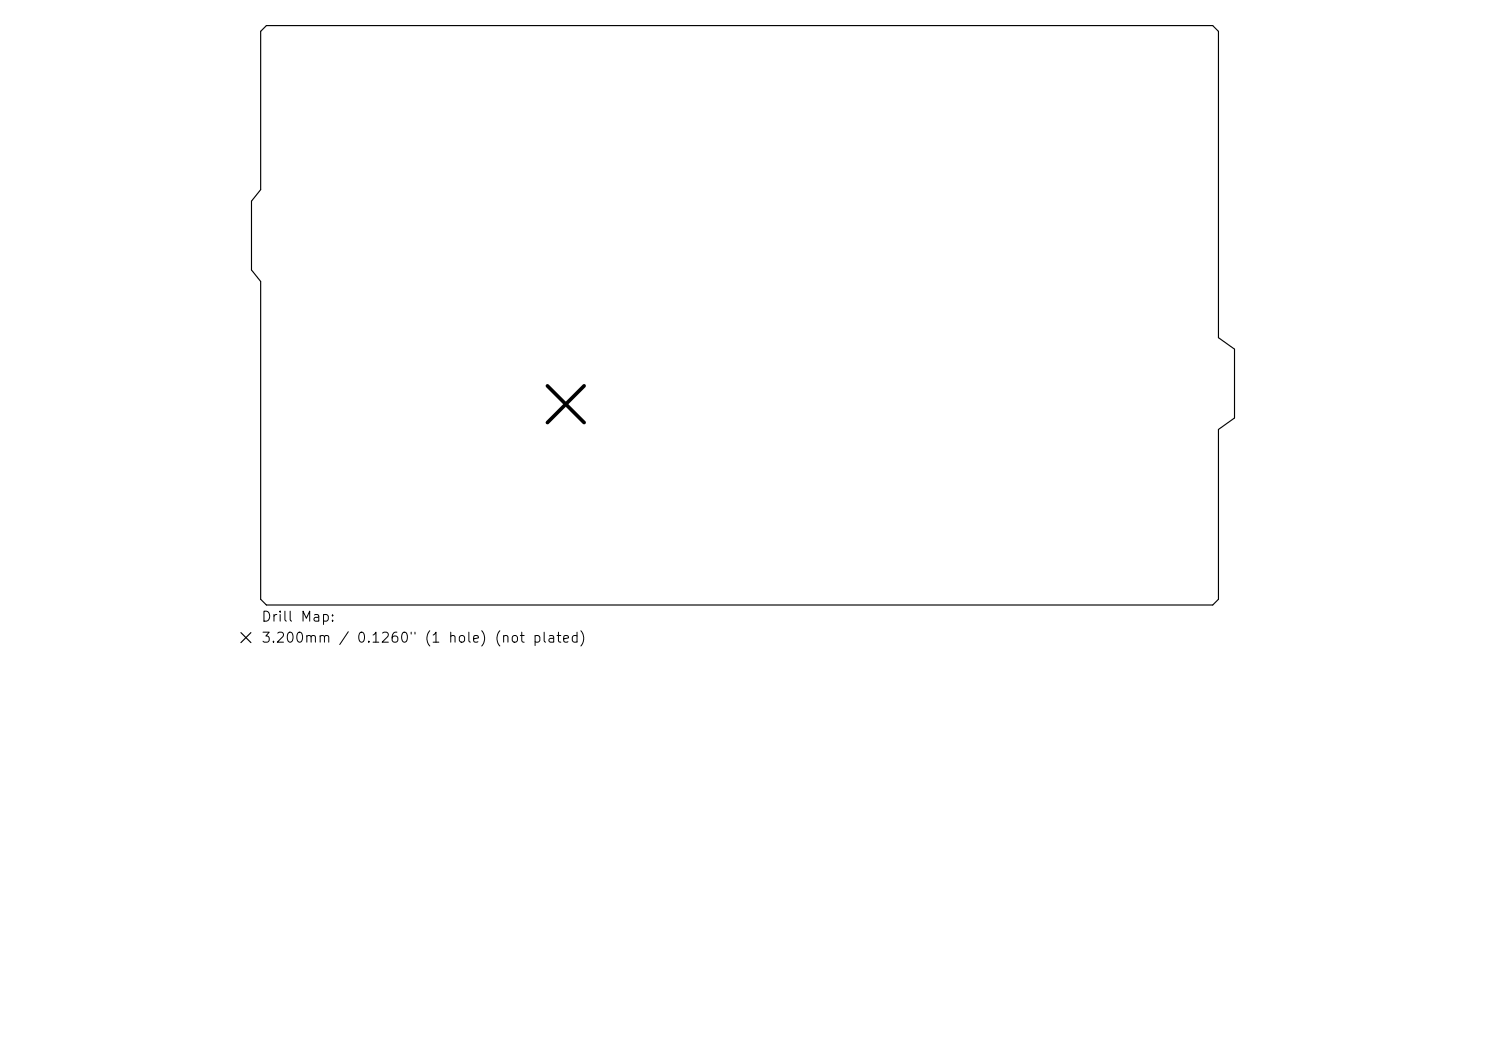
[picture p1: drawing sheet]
<svg xmlns="http://www.w3.org/2000/svg" width="297mm" height="210mm" viewBox="0 0 297 210" stroke-linecap="round" stroke-linejoin="round" font-family="sans-serif">
<defs><g id="words">
<g font-size="2">
<text x="52.1" y="124.7">Drill Map:</text>
<text x="52.1" y="128.9">3.200mm / 0.1260&quot; (1 hole) (not plated)</text>
</g>
</g></defs>
<path d="M53.2 5.1h189.2l1.1 1.2v61.2l3.2 2.3v13.7l-3.2 2.3v33.9l-1.1 1.2h-189.2l-1.1-1.2v-63.5l-1.8-2.3v-13.7l1.8-2.3v-31.6zM48.1 126.4l2 2M50.1 126.4l-2 2" fill="none" stroke="#000" stroke-width=".23"/>
<path d="M109.4 77.1l7.3 7.3M116.7 77.1l-7.3 7.3" fill="none" stroke="#000" stroke-width=".73"/>
<use href="#words"/>
</svg>
